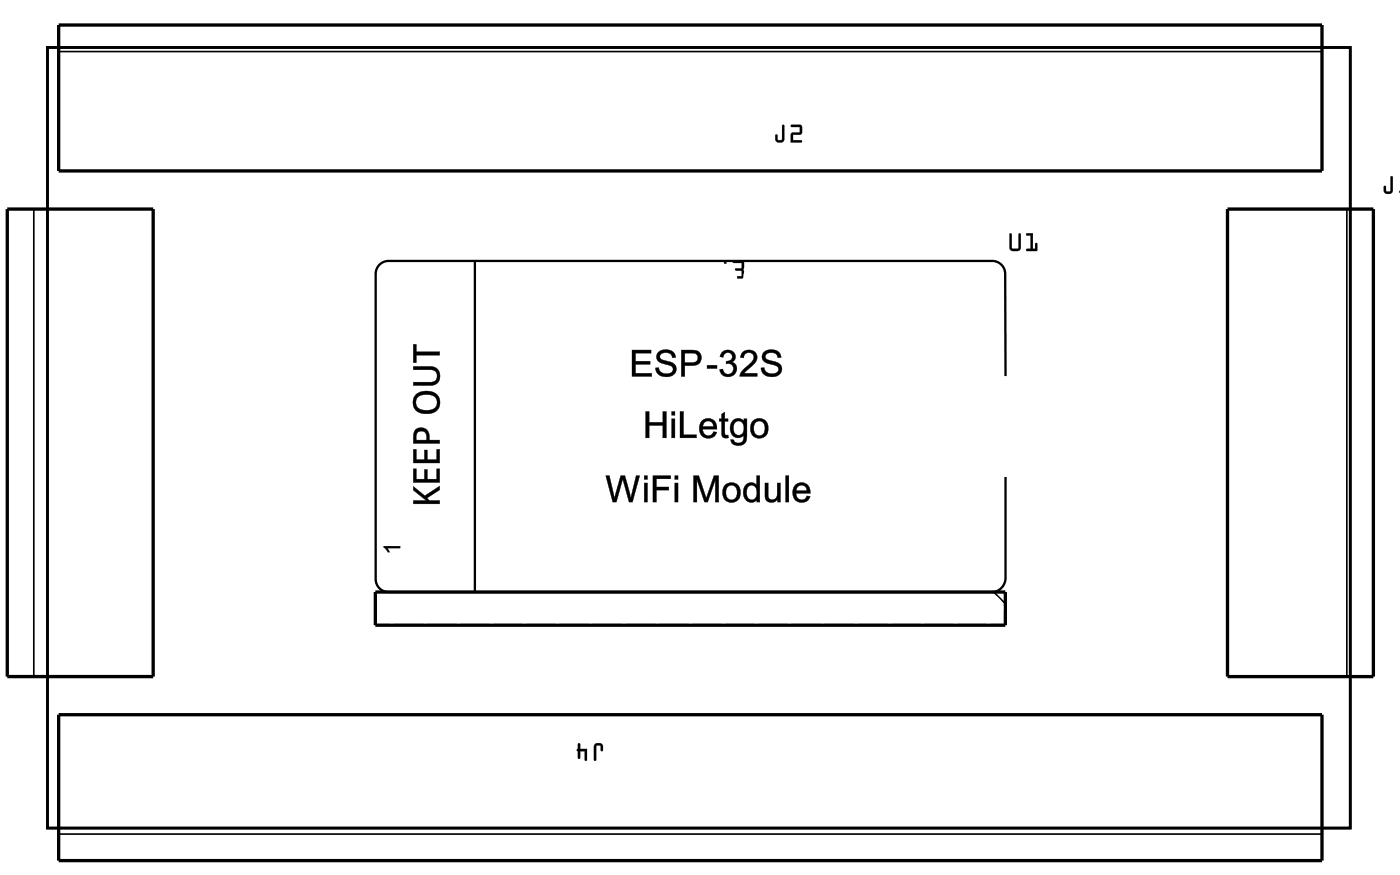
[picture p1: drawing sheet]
<svg xmlns="http://www.w3.org/2000/svg" width="107mm" height="67mm" viewBox="0 0 107 67" stroke-linecap="round" stroke-linejoin="round" font-family="sans-serif">
<path d="M3.6 3.6h99.8v59.8h-99.8z" fill="none" stroke="#000" stroke-width=".2"/>
<g fill="#000">
<path d="M29.4 41.8h1.3v.2h-1l.2 .3h-.2z"/>
<path d="M3.6 3.6h99.8v59.8h-99.8zM3.6 3.6v59.8h99.8v-59.8z"/>
<path d="M59.9 9.6h.2v1.1a.37 .37 0 0 1-.4 .2 .37 .37 0 0 1-.3-.2v-.3a.1 .1 0 0 1 .1-.1 .1 .1 0 0 1 .1 .1v.3h.3zM59.9 9.6v1.1h-.3l-.1-.4-.1 .1v.3a.35 .35 0 0 0 .3 .2 .35 .35 0 0 0 .4-.2v-1.1zM60.6 9.6l.7-.1 .1 .2v.6h-.7v.4h.7a.1 .1 0 0 1 .1 .1 .1 .1 0 0 1-.1 .1h-.8v-.7l.7-.1v-.4h-.7zM60.6 9.6v.1h.7v.5h-.7v.7h.8v-.1l-.7-.1v-.4h.7v-.6l-.1-.1z"/>
<path d="M59.9 9.6h.2v1.1a.36 .36 0 0 1-.4 .2 .36 .36 0 0 1-.3-.2v-.3l.1-.1 .1 .1v.3h.3zM60.6 9.6h.7l.1 .1v.6h-.7v.4h.7v.2h-.8v-.7l.7-.1v-.4h-.7z"/>
<path d="M77.3 17.9h.2v1.1h.1h.4v-1a.1 .1 0 0 1 .1-.1 .1 .1 0 0 1 .1 .1v1.1l-.2 .1h-.4h-.2l-.1-.2zM77.4 17.9v1.2l.1 .1h.5l.2-.2v-1.1h-.1l-.1 .1v1l-.4 .1-.1-.1v-1.1zM78.6 17.9h.5v1.2h.2v-.4a.1 .1 0 0 1 .1-.1 .1 .1 0 0 1 .1 .1l-.1 .5h-.7a.1 .1 0 0 1-.1-.1 .1 .1 0 0 1 .1-.1l.2 .1v-1.1h-.3zM78.6 17.9l.1 .1h.3v1.1h-.3l-.1 .1h.8v-.6l-.1 .1v.4h-.2v-1.2z"/>
<path d="M77.4 17.9h.1v1.1l.1 .1 .4-.1v-1l.1-.1h.1v1.1l-.2 .2h-.5l-.2-.1zM78.6 17.9h.5v1.2h.2v-.4l.1-.1v.6h-.8l.1-.1h.2v-1.1h-.2z"/>
<path d="M106.5 13.5l.2 .1v1a.37 .37 0 0 1-.4 .3 .37 .37 0 0 1-.3-.3v-.3a.1 .1 0 0 1 .1-.1 .1 .1 0 0 1 .1 .1v.3h.3zM106.5 13.5v1.1l-.3 .1-.1-.5-.1 .1v.3a.35 .35 0 0 0 .3 .3 .35 .35 0 0 0 .4-.3v-1zM107.3 13.5v1.4l-.1-.2 .1-.1v.1zM107.3 13.5v1.2v-.1l-.1 .1 .1 .1z"/>
<path d="M106.5 13.5l.2 .1v1a.36 .36 0 0 1-.4 .3 .36 .36 0 0 1-.3-.3v-.3l.1-.1 .1 .1v.4l.3-.1zM107.3 13.5v1.3a.1 .1 0 0 1-.1-.1 .1 .1 0 0 1 .1-.1v.1z"/>
<path d="M31.7 37.3l.8 .7 1.2-.8v.3l-1 .6 .2 .2h.8v.3h-2v-.3h1l-1-.7zM31.7 35.9h.2v.8h.6v-.7h.2v.7h.8v-.8h.2v1.1h-2zM31.7 34.4h.2v.8h.6v-.7h.2v.7h.8v-.8h.2v1.1h-2zM31.8 32.9a.68 .68 0 0 1 .9 0 .68 .68 0 0 1 .2 .8h.8v.3h-2v-.7zM32 33.1l-.1 .6h.8a.46 .46 0 0 0-.1-.6 .46 .46 0 0 0-.6 0zM31.9 30.2a1.09 1.09 0 0 1 1.8 .6 1.01 1.01 0 0 1-1.5 .8 .86 .86 0 0 1-.3-1.4zM32 30.5a.63 .63 0 0 0 0 .7 .63 .63 0 0 0 .7 .2 .63 .63 0 0 0 .8-.6 .63 .63 0 0 0-.8-.6l-.5 .1zM31.7 28.1h1.3a.73 .73 0 0 1 .7 .7 .73 .73 0 0 1-.7 .7h-1.3v-.2h1.3a.48 .48 0 0 0 .5-.5 .48 .48 0 0 0-.5-.5h-1.3zM31.7 26.4h.2v.5h1.8v.3h-1.8v.6h-.2z"/>
<path d="M31.7 37.2l.8 .8 1.2-.8v.3l-1 .6 .2 .2h.8v.3h-2v-.3h1l-1-.7zM31.7 37.3v.3l1 .8-1-.1v.3h2v-.3l-.8 .1-.2-.3 1-.6v-.3l-1.2 .8zM31.7 35.9h.2v.8h.6v-.7h.3l-.1 .7h.8l-.1-.8h.3v1.1h-2zM31.7 35.9v1.1h2v-1.1h-.2v.8h-.8v-.7h-.2v.7h-.6v-.8zM31.7 34.4h.2v.8h.6v-.7h.3l-.1 .7h.8l-.1-.8h.3v1.1h-2zM31.7 34.4v1.1h2v-1.1h-.2v.8h-.8v-.7h-.2v.7h-.6v-.8zM31.8 32.9a.69 .69 0 0 1 .9 0 .69 .69 0 0 1 .2 .8h.8v.3h-2v-.7zM31.8 32.9l-.1 .4v.7h2v-.3h-.8a.67 .67 0 0 0-.2-.8 .67 .67 0 0 0-.9 0zM32 33.1l-.1 .6h.8a.45 .45 0 0 0-.1-.5 .45 .45 0 0 0-.6-.1zM32 33.1a.47 .47 0 0 1 .6 0 .47 .47 0 0 1 .1 .6h-.8zM31.9 30.2a1.1 1.1 0 0 1 1.8 .6 1.02 1.02 0 0 1-1.5 .9 .88 .88 0 0 1-.3-1.5zM31.9 30.2a.87 .87 0 0 0-.2 1 .87 .87 0 0 0 1 .5 .87 .87 0 0 0 1-.9 .87 .87 0 0 0-1-.8h-.5zM32 30.5a.61 .61 0 0 0 0 .7 .61 .61 0 0 0 .7 .2 .62 .62 0 0 0 .8-.6 .62 .62 0 0 0-.8-.6l-.5 .1zM32 30.4a1 1 0 0 1 1.5 .3 .71 .71 0 0 1-1 .7 .61 .61 0 0 1-.6-.3 .61 .61 0 0 1 .1-.7zM31.6 28.1h1.4a.75 .75 0 0 1 .7 .7 .75 .75 0 0 1-.7 .7h-1.3v-.2h1.3a.46 .46 0 0 0 .5-.5 .46 .46 0 0 0-.5-.5h-1.4zM31.7 28.1v.2h1.3a.49 .49 0 0 1 .5 .5 .49 .49 0 0 1-.5 .5h-1.3v.2h1.3a.72 .72 0 0 0 .7-.7 .72 .72 0 0 0-.7-.7zM31.7 26.4h.2v.5h1.8v.3h-1.8v.6h-.2zM31.7 26.4v1.4h.2v-.6h1.8v-.3l-1.8 .1v-.6z"/>
<path d="M46.4 36.4h.3l.4 1.8 .4-1.8h.4l.4 1.8 .4-1.8h.3l-.5 2.1h-.3l-.5-1.8-.5 1.8h-.3zM46.4 36.4l.5 2.1h.3l.5-1.8 .5 1.8h.2l.6-2.1h-.3l-.4 1.8-.4-1.8h-.4l-.4 1.8-.4-1.8zM49.3 36.4h.3v.3h-.3zM49.4 36.4v.3h.2v-.3zM49.3 37h.3v1.5h-.3zM49.4 37v1.5h.2v-1.5zM50 36.4h1.4v.3h-1.1v.6h.9v.3l-.9-.1v1h-.3zM50 36.4v2.1h.3v-1h.9v-.2h-.9v-.6h1.1v-.3zM51.7 36.4h.3v.3h-.3zM51.7 36.4v.3h.2v-.3zM51.7 37h.3v1.5h-.3zM51.7 37v1.5h.2v-1.5zM53.1 36.4h.4l.6 1.8 .6-1.8h.4v2.1h-.3v-1.7l-.6 1.7h-.2l-.6-1.8v1.8h-.3zM53.1 36.4v2.1h.3v-1.8l.6 1.8h.2l.6-1.7v1.7h.3v-2.1h-.4l-.6 1.8-.6-1.8zM55.6 37.1a.74 .74 0 0 1 1 .1 .74 .74 0 0 1-.1 1 .74 .74 0 0 1-1 .1 .94 .94 0 0 1 .1-1.2zM55.6 37.1a.78 .78 0 0 0-.2 .9 .78 .78 0 0 0 .8 .5 .75 .75 0 0 0 .5-1.1 .75 .75 0 0 0-1.1-.3zM55.7 37.3a.6 .6 0 0 0 .3 1 .56 .56 0 0 0 .5-.6 .56 .56 0 0 0-.5-.5zM55.7 37.3a.49 .49 0 0 1 .6 0 .49 .49 0 0 1 .2 .6 .45 .45 0 0 1-.6 .4 .45 .45 0 0 1-.3-.6zM57.1 37.2a.53 .53 0 0 1 .9 0l-.1-.8h.3v2.1h-.2v-.2a.62 .62 0 0 1-.8 .1 .62 .62 0 0 1-.3-.7zM57.1 37.2a.76 .76 0 0 0-.1 .8 .76 .76 0 0 0 .7 .5l.3-.3v.3h.2v-2.1h-.2v.8a.53 .53 0 0 0-.9 0zM57.3 37.3a.62 .62 0 0 0 .3 1 .58 .58 0 0 0 .4-.6 .58 .58 0 0 0-.4-.5zM57.3 37.3a.47 .47 0 0 1 .6 0 .47 .47 0 0 1 .1 .6 .42 .42 0 0 1-.5 .4 .42 .42 0 0 1-.3-.6zM58.6 37h.3v1.1a.36 .36 0 0 0 .4 .1 .36 .36 0 0 0 .2-.4v-.8h.3v1.5h-.3l.1-.3a.53 .53 0 0 1-.6 .3 .53 .53 0 0 1-.4-.4zM58.6 37v.9a.51 .51 0 0 0 .4 .6 .51 .51 0 0 0 .6-.3v.3h.2v-1.5h-.3l.1 .8a.38 .38 0 0 1-.4 .5 .38 .38 0 0 1-.4-.5v-.8zM60.2 36.4h.2v2.1h-.2zM60.2 36.4v2.1h.2v-2.1zM60.9 37.2a.69 .69 0 0 1 .8-.2 .69 .69 0 0 1 .4 .8h-1.1a.42 .42 0 0 0 .3 .5 .42 .42 0 0 0 .5-.3h.3a.72 .72 0 0 1-1 .5 .72 .72 0 0 1-.4-1zM60.9 37.2a.75 .75 0 0 0-.1 1 .75 .75 0 0 0 1 .2l.3-.4h-.3a.43 .43 0 0 1-.5 .3 .43 .43 0 0 1-.3-.5h1.1a.67 .67 0 0 0-.4-.7 .67 .67 0 0 0-.8 .1zM61.1 37.3l-.1 .3h.8a.39 .39 0 0 0-.2-.4 .39 .39 0 0 0-.5 .1zM61.1 37.3a.4 .4 0 0 1 .6 0l.1 .3h-.8z"/>
<path d="M46.4 36.4h.3l.4 1.8 .4-1.8h.4l.4 1.8 .4-1.8h.3l-.6 2.1h-.2l-.5-1.8-.5 1.8h-.3zM49.4 36.4h.2v.3h-.2zM49.4 37h.2v1.5h-.2zM50 36.4h1.4v.3h-1.1v.6h.9v.2h-.9v1h-.3zM51.7 36.4h.2v.3h-.2zM51.7 37h.2v1.5h-.2zM53.1 36.4h.4l.6 1.8 .6-1.8h.4v2.1h-.3v-1.7l-.6 1.7h-.2l-.6-1.8v1.8h-.3zM55.6 37.1a.73 .73 0 0 1 .9 .2 .73 .73 0 0 1 0 .9 .73 .73 0 0 1-1 .1 .93 .93 0 0 1 .1-1.2zM55.7 37.3a.61 .61 0 0 0 .3 1 .58 .58 0 0 0 .5-.6 .58 .58 0 0 0-.5-.5zM57.1 37.2l.5-.2 .4 .2v-.8h.2v2.1h-.2v-.2a.6 .6 0 0 1-.8 .1 .6 .6 0 0 1-.3-.7zM57.3 37.3a.63 .63 0 0 0 .3 1 .59 .59 0 0 0 .4-.6 .59 .59 0 0 0-.4-.5zM58.6 37h.2v.8a.37 .37 0 0 0 .4 .5 .37 .37 0 0 0 .3-.5v-.8h.3v1.5h-.2v-.3a.52 .52 0 0 1-.7 .3 .52 .52 0 0 1-.3-.6zM60.2 36.4h.2v2.1h-.2zM60.9 37.2a.68 .68 0 0 1 .8-.2 .68 .68 0 0 1 .4 .8h-1.1a.43 .43 0 0 0 .3 .5 .43 .43 0 0 0 .5-.3h.3a.71 .71 0 0 1-1 .4 .71 .71 0 0 1-.4-.9zM61.1 37.3l-.1 .3h.8a.4 .4 0 0 0-.2-.4 .4 .4 0 0 0-.5 .1z"/>
<path d="M48.4 26.8h1.5v.3h-1.2v.6h1.1v.2h-1.1v.7h1.2v.2h-1.5zM48.4 26.8v2h1.5v-.2h-1.2v-.7h1.1v-.2h-1.1v-.7l1.2 .1v-.3zM50.5 26.9a.79 .79 0 0 1 1.3 .5h-.3a.49 .49 0 0 0-.4-.4 .49 .49 0 0 0-.5 .3v.2l.4 .1a.67 .67 0 0 1 .7 1 .87 .87 0 0 1-.9 .3 .87 .87 0 0 1-.6-.7l.3-.1a.58 .58 0 0 0 .5 .5 .58 .58 0 0 0 .5-.3l-.1-.2-.8-.3a.49 .49 0 0 1-.1-.9zM50.5 26.9a.49 .49 0 0 0-.2 .6 .49 .49 0 0 0 .4 .3l.6 .2a.32 .32 0 0 1 .3 .4 .32 .32 0 0 1-.4 .2 .54 .54 0 0 1-.7-.4h-.3a.82 .82 0 0 0 .8 .7 .82 .82 0 0 0 .8-.6 .51 .51 0 0 0-.3-.5l-.9-.3a.28 .28 0 0 1-.1-.3 .28 .28 0 0 1 .3-.2 .47 .47 0 0 1 .7 .4h.3a.78 .78 0 0 0-1.3-.5zM52.2 26.8h1.1a.59 .59 0 0 1 .5 .5 .59 .59 0 0 1-.4 .6l-.9 .1v.8h-.3zM52.2 26.8v2h.3v-.8a1.15 1.15 0 0 0 1.1-.3 .6 .6 0 0 0 0-.7 .6 .6 0 0 0-.6-.2zM52.5 27.1v.7l.7-.1a.36 .36 0 0 0 .2-.3 .36 .36 0 0 0-.2-.3zM52.4 27h.6a.38 .38 0 0 1 .5 .3 .38 .38 0 0 1-.3 .5h-.8z"/>
<path d="M48.4 26.8h1.5v.3h-1.2v.6h1.1v.2h-1.1v.7h1.2v.2h-1.5zM50.5 26.9a.8 .8 0 0 1 1.3 .5h-.3a.51 .51 0 0 0-.4-.4 .51 .51 0 0 0-.6 .3l.1 .2 .4 .1a.66 .66 0 0 1 .7 1 .87 .87 0 0 1-.9 .2 .87 .87 0 0 1-.6-.6h.3a.58 .58 0 0 0 .5 .4 .58 .58 0 0 0 .6-.3l-.2-.2a1.56 1.56 0 0 1-1.1-.6v-.3zM52.2 26.8h.8a.62 .62 0 0 1 .7 .6 .62 .62 0 0 1-.7 .6h-.5v.8h-.3zM52.5 27.1v.7h.7a.37 .37 0 0 0 .2-.5 .37 .37 0 0 0-.4-.2z"/>
<path d="M49.4 31.5h.3v.9h1.1v-.9h.3v2.1h-.3v-1h-1.1v1h-.3zM49.5 31.5v2h.2v-.9h1.1v.9h.2v-2h-.2v.9h-1.1v-.9zM51.4 31.5h.3v.3h-.3zM51.5 31.5v.3h.2v-.3zM51.4 32.1h.3v1.5h-.3zM51.5 32.1v1.4h.2v-1.4zM52.1 31.5h.3v1.8h1v.3h-1.3zM52.1 31.5v2h1.3v-.2h-1.1l.1-1.8zM53.7 32.2a.69 .69 0 0 1 .9-.1 .69 .69 0 0 1 .3 .8h-1.1a.42 .42 0 0 0 .4 .5 .42 .42 0 0 0 .5-.3h.2a.72 .72 0 0 1-.9 .4 .72 .72 0 0 1-.4-.9zM53.8 32.3a.75 .75 0 0 0-.1 1 .75 .75 0 0 0 1 .1l.2-.3h-.2a.43 .43 0 0 1-.6 .3 .43 .43 0 0 1-.3-.5h1.1a.67 .67 0 0 0-.3-.8 .67 .67 0 0 0-.8 .2zM54 32.4l-.2 .3h.8a.39 .39 0 0 0-.2-.4 .39 .39 0 0 0-.4 .1zM54 32.4a.4 .4 0 0 1 .6 0l.1 .3h-.9zM55.3 31.7l.2-.2v.6h.3v.2h-.3v.8a.16 .16 0 0 0 .1 .2 .16 .16 0 0 0 .2 0v.2a.38 .38 0 0 1-.4 0 .38 .38 0 0 1-.1-.4v-.8h-.2v-.2h.2zM55.3 31.7v.4h-.2v.2h.2v.8a.35 .35 0 0 0 .1 .4 .35 .35 0 0 0 .4 0v-.2a.18 .18 0 0 1-.2 0 .18 .18 0 0 1-.1-.2v-.8h.3v-.2h-.3v-.5zM56.1 32.3a.57 .57 0 0 1 .9 0v-.2h.2v1.2a.65 .65 0 0 1-.5 .8 .65 .65 0 0 1-.7-.5l.2 .1a.38 .38 0 0 0 .4 .2 .38 .38 0 0 0 .3-.2l.1-.3a.59 .59 0 0 1-.7 .1 .59 .59 0 0 1-.4-.5v-.4zM56.1 32.3a.71 .71 0 0 0-.1 .9 .71 .71 0 0 0 .8 .2l.2-.1a.45 .45 0 0 1-.1 .6 .45 .45 0 0 1-.6 0l-.1-.2h-.2a.63 .63 0 0 0 .7 .4 .63 .63 0 0 0 .5-.8v-1.2h-.2v.2a.56 .56 0 0 0-.9 0zM56.3 32.4a.53 .53 0 0 0-.1 .6 .53 .53 0 0 0 .5 .3 .53 .53 0 0 0 .3-.6 .53 .53 0 0 0-.6-.4zM56.3 32.4a.47 .47 0 0 1 .6 0 .47 .47 0 0 1 .1 .6 .42 .42 0 0 1-.5 .3 .42 .42 0 0 1-.3-.5zM57.7 32.2a.74 .74 0 0 1 1 .1 .74 .74 0 0 1 0 1 .74 .74 0 0 1-1 .1 .94 .94 0 0 1 0-1.2zM57.7 32.2a.78 .78 0 0 0-.2 .9 .78 .78 0 0 0 .8 .4 .75 .75 0 0 0 .5-1 .75 .75 0 0 0-1.1-.3zM57.9 32.4a.6 .6 0 0 0 .3 1 .56 .56 0 0 0 .4-.6 .56 .56 0 0 0-.4-.5zM57.8 32.4a.49 .49 0 0 1 .7 0 .49 .49 0 0 1 .1 .6 .45 .45 0 0 1-.5 .4 .45 .45 0 0 1-.4-.6z"/>
<path d="M49.5 31.5h.2v.9h1.1v-.9h.2v2h-.2v-.9h-1.1v.9h-.2zM51.5 31.5h.2v.3h-.2zM51.5 32.1h.2v1.4h-.2zM52.1 31.5h.3v1.8h1v.2h-1.3zM53.8 32.3a.68 .68 0 0 1 .8-.2 .68 .68 0 0 1 .3 .8h-1.1a.43 .43 0 0 0 .3 .5 .43 .43 0 0 0 .6-.3h.2a.71 .71 0 0 1-.9 .4 .71 .71 0 0 1-.4-.9zM54 32.4l-.2 .3h.9a.4 .4 0 0 0-.3-.4 .4 .4 0 0 0-.4 .1zM55.3 31.7l.2-.1v.5h.3v.2h-.3v.8a.17 .17 0 0 0 .1 .2 .17 .17 0 0 0 .2 0v.2a.37 .37 0 0 1-.4 0 .37 .37 0 0 1-.1-.4v-.8h-.2v-.2h.2zM56.1 32.3a.58 .58 0 0 1 .9 0v-.2h.2v1.2a.64 .64 0 0 1-.4 .8 .64 .64 0 0 1-.8-.4h.2a.41 .41 0 0 0 .6 .2 .41 .41 0 0 0 .2-.5 .64 .64 0 0 1-.9 0 .64 .64 0 0 1-.2-.8zM56.3 32.4a.53 .53 0 0 0-.1 .6 .53 .53 0 0 0 .5 .3 .6 .6 0 0 0-.1-1zM57.7 32.2a.73 .73 0 0 1 1 .1 .73 .73 0 0 1-.1 1 .73 .73 0 0 1-.9 .1 .93 .93 0 0 1 0-1.2zM57.9 32.4a.61 .61 0 0 0 .3 1 .58 .58 0 0 0 .4-.6 .58 .58 0 0 0-.4-.5z"/>
<path d="M54.1 28h.8v.2h-.8zM54.2 28v.2h.7v-.2zM55.3 26.9a.55 .55 0 0 1 .9 0 .55 .55 0 0 1-.1 .9v-.1a.64 .64 0 0 1 .2 1 .64 .64 0 0 1-1 0l-.2-.4h.3a.39 .39 0 0 0 .4 .3 .39 .39 0 0 0 .4-.5 .39 .39 0 0 0-.6-.2v-.3a.34 .34 0 0 0 .5-.2 .34 .34 0 0 0-.4-.4 .34 .34 0 0 0-.3 .4l-.3-.1zM55.4 27l-.3 .3 .3 .1a.36 .36 0 0 1 .3-.4 .36 .36 0 0 1 .4 .4 .36 .36 0 0 1-.5 .3v.2a.41 .41 0 0 1 .6 .2 .41 .41 0 0 1-.3 .6 .41 .41 0 0 1-.5-.4h-.3a.63 .63 0 0 0 .9 .5 .63 .63 0 0 0 .2-1l-.2-.1a.51 .51 0 0 0 .3-.7 .51 .51 0 0 0-.8-.1zM56.9 26.9a.65 .65 0 0 1 1 .1 .65 .65 0 0 1-.2 1l-.7 .6h1v.2h-1.3l.2-.4 .6-.6a.39 .39 0 0 0 .1-.7 .39 .39 0 0 0-.6 .3h-.3zM56.9 27l-.2 .4h.3a.41 .41 0 0 1 .6-.3 .41 .41 0 0 1-.1 .7 1.81 1.81 0 0 0-.8 1h1.3v-.2h-1l.4-.4a.93 .93 0 0 0 .5-1.1l-.4-.3h-.3zM58.6 26.9a.79 .79 0 0 1 1.3 .5h-.3a.49 .49 0 0 0-.5-.4 .49 .49 0 0 0-.5 .3l.1 .2 .4 .1a.67 .67 0 0 1 .7 1 .87 .87 0 0 1-.9 .3 .87 .87 0 0 1-.6-.7l.2-.1a.58 .58 0 0 0 .5 .5 .58 .58 0 0 0 .6-.3l-.1-.2-.8-.3a.49 .49 0 0 1-.1-.9zM58.6 26.9a.49 .49 0 0 0-.2 .6 .49 .49 0 0 0 .4 .3l.6 .2a.32 .32 0 0 1 .3 .4 .32 .32 0 0 1-.4 .2 .54 .54 0 0 1-.8-.4h-.2a.82 .82 0 0 0 .8 .7 .82 .82 0 0 0 .8-.6 .51 .51 0 0 0-.4-.5l-.8-.3a.28 .28 0 0 1-.1-.3 .28 .28 0 0 1 .3-.2 .47 .47 0 0 1 .7 .4h.2a.78 .78 0 0 0-1.2-.5z"/>
<path d="M54.2 28h.7v.2h-.7zM55.4 26.9a.55 .55 0 0 1 .7 0 .55 .55 0 0 1 .1 .8h-.1a.62 .62 0 0 1 .2 1 .62 .62 0 0 1-1 0l-.2-.4h.3a.41 .41 0 0 0 .4 .4 .41 .41 0 0 0 .4-.6 .41 .41 0 0 0-.6-.2v-.2a.35 .35 0 0 0 .5-.3 .35 .35 0 0 0-.4-.4 .35 .35 0 0 0-.3 .4l-.3-.1zM56.9 27a.64 .64 0 0 1 1 0 .64 .64 0 0 1-.2 .9l-.7 .7h1v.2h-1.3a1.69 1.69 0 0 1 .8-1 .4 .4 0 0 0 .1-.7 .4 .4 0 0 0-.6 .3h-.3zM58.6 26.9a.8 .8 0 0 1 1.2 .5h-.2a.51 .51 0 0 0-.5-.4 .51 .51 0 0 0-.5 .3l.1 .2 .4 .1a.66 .66 0 0 1 .7 1 .87 .87 0 0 1-.9 .2 .87 .87 0 0 1-.6-.6h.2a.58 .58 0 0 0 .5 .4 .58 .58 0 0 0 .6-.3l-.1-.2a1.56 1.56 0 0 1-1.1-.6v-.3z"/>
<path d="M55.5 20l.1 .1v1a.37 .37 0 0 1-.3 .2 .37 .37 0 0 1-.4-.2v-.3a.1 .1 0 0 1 .1-.1 .1 .1 0 0 1 .1 .1l.1 .3h.2zM55.5 20v1.1h-.4l-.1-.4v.1v.3a.35 .35 0 0 0 .3 .2 .35 .35 0 0 0 .3-.2v-1zM56.1 20h.7l.2 .1-.1 .5 .1 .6-.2 .1h-.6a.1 .1 0 0 1-.1-.1 .1 .1 0 0 1 .1-.1l.6 .1v-.4l-.4-.1a.1 .1 0 0 1-.1-.1 .1 .1 0 0 1 .1 0l.4-.1v-.4h-.6zM56.2 20v.1h.6v.4l-.4 .1h-.1l.1 .1 .4 .1v.4h-.6l-.1 .1h.8l.1-.1-.1-.6 .1-.5-.2-.1z"/>
<path d="M55.5 20l.1 .1v1a.36 .36 0 0 1-.3 .2 .36 .36 0 0 1-.4-.2v-.3l.1-.1 .1 .1v.3h.4zM56.2 20h.6l.2 .1-.1 .5 .1 .6-.1 .1h-.8l.1-.1h.6v-.4l-.4-.1-.1-.1h.1l.4-.1v-.4h-.6z"/>
<path d="M29.4 41.8h1.3v.2h-1l.2 .3h-.2l-.3-.4zM29.4 41.8l.3 .5h.2l-.3-.3h1.1v-.2z"/>
<path d="M45.6 57l.4-.1 .2 .3v.3h-.1h-.1v-.4l-.3 .1v1l-.1 .1-.1-.1v-1zM44.3 57h.1v.4h.6l-.1 .9-.1-.1v-.7h-.4v.6h-.1v-.6h-.1l.1-.1z"/>
<path d="M45.6 57l.2-.1 .3 .1 .1 .5a.1 .1 0 0 1-.1 .1 .1 .1 0 0 1-.1-.1v-.4h-.3v1.1a.1 .1 0 0 1-.1 .1 .1 .1 0 0 1-.1-.1v-1zM45.6 57l-.1 .2v1l.1 .1 .1-.1v-1l.3-.1 .1 .4h.1v-.3l-.2-.2zM44.3 56.9l.1 .1v.4h.6v.8a.1 .1 0 0 1-.1 .1 .1 .1 0 0 1-.1-.1v-.7h-.4l.1 .6a.1 .1 0 0 1-.1 0 .1 .1 0 0 1-.1 0v-.5a.09 .09 0 0 1-.1-.1 .09 .09 0 0 1 .1-.1zM44.3 57v.4l-.1 .1h.1v.6h.1v-.6h.4v.7l.1 .1 .1-.9h-.6v-.4z"/>
</g>
<path d="M36.4 20v25.4M77 28.8v-7.8a.99 .99 0 0 0-1-1h-46.2a.99 .99 0 0 0-1 1v23.4a.99 .99 0 0 0 1 1h46.2a1.07 1.07 0 0 0 1-1.1v-7.8" fill="none" stroke="#000" stroke-width=".18"/>
<path d="M.6 16h11.1v35.8h-11.1zM4.5 1.9h96.8v11.2h-96.8zM94 16h11.2v35.8h-11.2zM4.5 54.7h96.8v11.2h-96.8zM28.8 45.4h48.2v2.5h-48.2z" fill="none" stroke="#000" stroke-width=".25"/>
<path d="M2.6 16v35.8M4.5 3.9h96.8M103.2 16v35.8M76.1 45.4l.9 .8M4.5 63.9h96.8" fill="none" stroke="#000" stroke-width=".13"/>
<circle cx="30" cy="44.1" r=".7" fill="#fff"/>
<circle cx="30" cy="44.1" r=".7" fill="none" stroke="#fff" stroke-width=".67" stroke-linecap="butt"/>
<circle cx="32.6" cy="44.1" r=".7" fill="#fff"/>
<circle cx="32.6" cy="44.1" r=".7" fill="none" stroke="#fff" stroke-width=".67" stroke-linecap="butt"/>
<circle cx="35.1" cy="44.1" r=".7" fill="#fff"/>
<circle cx="35.1" cy="44.1" r=".7" fill="none" stroke="#fff" stroke-width=".67" stroke-linecap="butt"/>
<circle cx="37.7" cy="44.1" r=".7" fill="#fff"/>
<circle cx="37.7" cy="44.1" r=".7" fill="none" stroke="#fff" stroke-width=".67" stroke-linecap="butt"/>
<circle cx="40.2" cy="44.1" r=".7" fill="#fff"/>
<circle cx="40.2" cy="44.1" r=".7" fill="none" stroke="#fff" stroke-width=".67" stroke-linecap="butt"/>
<circle cx="42.7" cy="44.1" r=".7" fill="#fff"/>
<circle cx="42.7" cy="44.1" r=".7" fill="none" stroke="#fff" stroke-width=".67" stroke-linecap="butt"/>
<circle cx="45.3" cy="44.1" r=".7" fill="#fff"/>
<circle cx="45.3" cy="44.1" r=".7" fill="none" stroke="#fff" stroke-width=".67" stroke-linecap="butt"/>
<circle cx="47.8" cy="44.1" r=".7" fill="#fff"/>
<circle cx="47.8" cy="44.1" r=".7" fill="none" stroke="#fff" stroke-width=".67" stroke-linecap="butt"/>
<circle cx="50.4" cy="44.1" r=".7" fill="#fff"/>
<circle cx="50.4" cy="44.1" r=".7" fill="none" stroke="#fff" stroke-width=".67" stroke-linecap="butt"/>
<circle cx="52.9" cy="44.1" r=".7" fill="#fff"/>
<circle cx="52.9" cy="44.1" r=".7" fill="none" stroke="#fff" stroke-width=".67" stroke-linecap="butt"/>
<circle cx="55.4" cy="44.1" r=".7" fill="#fff"/>
<circle cx="55.4" cy="44.1" r=".7" fill="none" stroke="#fff" stroke-width=".67" stroke-linecap="butt"/>
<circle cx="58" cy="44.1" r=".7" fill="#fff"/>
<circle cx="58" cy="44.1" r=".7" fill="none" stroke="#fff" stroke-width=".67" stroke-linecap="butt"/>
<circle cx="60.5" cy="44.1" r=".7" fill="#fff"/>
<circle cx="60.5" cy="44.1" r=".7" fill="none" stroke="#fff" stroke-width=".67" stroke-linecap="butt"/>
<circle cx="63.1" cy="44.1" r=".7" fill="#fff"/>
<circle cx="63.1" cy="44.1" r=".7" fill="none" stroke="#fff" stroke-width=".67" stroke-linecap="butt"/>
<circle cx="65.6" cy="44.1" r=".7" fill="#fff"/>
<circle cx="65.6" cy="44.1" r=".7" fill="none" stroke="#fff" stroke-width=".67" stroke-linecap="butt"/>
<circle cx="68.1" cy="44.1" r=".7" fill="#fff"/>
<circle cx="68.1" cy="44.1" r=".7" fill="none" stroke="#fff" stroke-width=".67" stroke-linecap="butt"/>
<circle cx="70.7" cy="44.1" r=".7" fill="#fff"/>
<circle cx="70.7" cy="44.1" r=".7" fill="none" stroke="#fff" stroke-width=".67" stroke-linecap="butt"/>
<circle cx="73.2" cy="44.1" r=".7" fill="#fff"/>
<circle cx="73.2" cy="44.1" r=".7" fill="none" stroke="#fff" stroke-width=".67" stroke-linecap="butt"/>
<circle cx="75.8" cy="44.1" r=".7" fill="#fff"/>
<circle cx="75.8" cy="44.1" r=".7" fill="none" stroke="#fff" stroke-width=".67" stroke-linecap="butt"/>
<circle cx="75.8" cy="21.2" r=".7" fill="#fff"/>
<circle cx="75.8" cy="21.2" r=".7" fill="none" stroke="#fff" stroke-width=".67" stroke-linecap="butt"/>
<circle cx="73.2" cy="21.2" r=".7" fill="#fff"/>
<circle cx="73.2" cy="21.2" r=".7" fill="none" stroke="#fff" stroke-width=".67" stroke-linecap="butt"/>
<circle cx="70.7" cy="21.2" r=".7" fill="#fff"/>
<circle cx="70.7" cy="21.2" r=".7" fill="none" stroke="#fff" stroke-width=".67" stroke-linecap="butt"/>
<circle cx="68.1" cy="21.2" r=".7" fill="#fff"/>
<circle cx="68.1" cy="21.2" r=".7" fill="none" stroke="#fff" stroke-width=".67" stroke-linecap="butt"/>
<circle cx="65.6" cy="21.2" r=".7" fill="#fff"/>
<circle cx="65.6" cy="21.2" r=".7" fill="none" stroke="#fff" stroke-width=".67" stroke-linecap="butt"/>
<circle cx="63.1" cy="21.2" r=".7" fill="#fff"/>
<circle cx="63.1" cy="21.2" r=".7" fill="none" stroke="#fff" stroke-width=".67" stroke-linecap="butt"/>
<circle cx="60.5" cy="21.2" r=".7" fill="#fff"/>
<circle cx="60.5" cy="21.2" r=".7" fill="none" stroke="#fff" stroke-width=".67" stroke-linecap="butt"/>
<circle cx="58" cy="21.2" r=".7" fill="#fff"/>
<circle cx="58" cy="21.2" r=".7" fill="none" stroke="#fff" stroke-width=".67" stroke-linecap="butt"/>
<circle cx="55.4" cy="21.2" r=".7" fill="#fff"/>
<circle cx="55.4" cy="21.2" r=".7" fill="none" stroke="#fff" stroke-width=".67" stroke-linecap="butt"/>
<circle cx="52.9" cy="21.2" r=".7" fill="#fff"/>
<circle cx="52.9" cy="21.2" r=".7" fill="none" stroke="#fff" stroke-width=".67" stroke-linecap="butt"/>
<circle cx="50.4" cy="21.2" r=".7" fill="#fff"/>
<circle cx="50.4" cy="21.2" r=".7" fill="none" stroke="#fff" stroke-width=".67" stroke-linecap="butt"/>
<circle cx="47.8" cy="21.2" r=".7" fill="#fff"/>
<circle cx="47.8" cy="21.2" r=".7" fill="none" stroke="#fff" stroke-width=".67" stroke-linecap="butt"/>
<circle cx="45.3" cy="21.2" r=".7" fill="#fff"/>
<circle cx="45.3" cy="21.2" r=".7" fill="none" stroke="#fff" stroke-width=".67" stroke-linecap="butt"/>
<circle cx="42.7" cy="21.2" r=".7" fill="#fff"/>
<circle cx="42.7" cy="21.2" r=".7" fill="none" stroke="#fff" stroke-width=".67" stroke-linecap="butt"/>
<circle cx="40.2" cy="21.2" r=".7" fill="#fff"/>
<circle cx="40.2" cy="21.2" r=".7" fill="none" stroke="#fff" stroke-width=".67" stroke-linecap="butt"/>
<circle cx="37.7" cy="21.2" r=".7" fill="#fff"/>
<circle cx="37.7" cy="21.2" r=".7" fill="none" stroke="#fff" stroke-width=".67" stroke-linecap="butt"/>
<circle cx="35.1" cy="21.2" r=".7" fill="#fff"/>
<circle cx="35.1" cy="21.2" r=".7" fill="none" stroke="#fff" stroke-width=".67" stroke-linecap="butt"/>
<circle cx="32.6" cy="21.2" r=".7" fill="#fff"/>
<circle cx="32.6" cy="21.2" r=".7" fill="none" stroke="#fff" stroke-width=".67" stroke-linecap="butt"/>
<circle cx="30" cy="21.2" r=".7" fill="#fff"/>
<circle cx="30" cy="21.2" r=".7" fill="none" stroke="#fff" stroke-width=".67" stroke-linecap="butt"/>
<circle cx="75.7" cy="46.6" r=".74" fill="#fff"/>
<circle cx="75.7" cy="46.6" r=".74" fill="none" stroke="#fff" stroke-width=".76" stroke-linecap="butt"/>
<circle cx="73.2" cy="46.6" r=".74" fill="#fff"/>
<circle cx="73.2" cy="46.6" r=".74" fill="none" stroke="#fff" stroke-width=".76" stroke-linecap="butt"/>
<circle cx="70.7" cy="46.6" r=".74" fill="#fff"/>
<circle cx="70.7" cy="46.6" r=".74" fill="none" stroke="#fff" stroke-width=".76" stroke-linecap="butt"/>
<circle cx="68.1" cy="46.6" r=".74" fill="#fff"/>
<circle cx="68.1" cy="46.6" r=".74" fill="none" stroke="#fff" stroke-width=".76" stroke-linecap="butt"/>
<circle cx="65.6" cy="46.6" r=".74" fill="#fff"/>
<circle cx="65.6" cy="46.6" r=".74" fill="none" stroke="#fff" stroke-width=".76" stroke-linecap="butt"/>
<circle cx="63" cy="46.6" r=".74" fill="#fff"/>
<circle cx="63" cy="46.6" r=".74" fill="none" stroke="#fff" stroke-width=".76" stroke-linecap="butt"/>
<circle cx="60.5" cy="46.6" r=".74" fill="#fff"/>
<circle cx="60.5" cy="46.6" r=".74" fill="none" stroke="#fff" stroke-width=".76" stroke-linecap="butt"/>
<circle cx="58" cy="46.6" r=".74" fill="#fff"/>
<circle cx="58" cy="46.6" r=".74" fill="none" stroke="#fff" stroke-width=".76" stroke-linecap="butt"/>
<circle cx="55.4" cy="46.6" r=".74" fill="#fff"/>
<circle cx="55.4" cy="46.6" r=".74" fill="none" stroke="#fff" stroke-width=".76" stroke-linecap="butt"/>
<circle cx="52.9" cy="46.6" r=".74" fill="#fff"/>
<circle cx="52.9" cy="46.6" r=".74" fill="none" stroke="#fff" stroke-width=".76" stroke-linecap="butt"/>
<circle cx="50.3" cy="46.6" r=".74" fill="#fff"/>
<circle cx="50.3" cy="46.6" r=".74" fill="none" stroke="#fff" stroke-width=".76" stroke-linecap="butt"/>
<circle cx="47.8" cy="46.6" r=".74" fill="#fff"/>
<circle cx="47.8" cy="46.6" r=".74" fill="none" stroke="#fff" stroke-width=".76" stroke-linecap="butt"/>
<circle cx="45.3" cy="46.6" r=".74" fill="#fff"/>
<circle cx="45.3" cy="46.6" r=".74" fill="none" stroke="#fff" stroke-width=".76" stroke-linecap="butt"/>
<circle cx="42.7" cy="46.6" r=".74" fill="#fff"/>
<circle cx="42.7" cy="46.6" r=".74" fill="none" stroke="#fff" stroke-width=".76" stroke-linecap="butt"/>
<circle cx="40.2" cy="46.6" r=".74" fill="#fff"/>
<circle cx="40.2" cy="46.6" r=".74" fill="none" stroke="#fff" stroke-width=".76" stroke-linecap="butt"/>
<circle cx="37.6" cy="46.6" r=".74" fill="#fff"/>
<circle cx="37.6" cy="46.6" r=".74" fill="none" stroke="#fff" stroke-width=".76" stroke-linecap="butt"/>
<circle cx="35.1" cy="46.6" r=".74" fill="#fff"/>
<circle cx="35.1" cy="46.6" r=".74" fill="none" stroke="#fff" stroke-width=".76" stroke-linecap="butt"/>
<circle cx="32.6" cy="46.6" r=".74" fill="#fff"/>
<circle cx="32.6" cy="46.6" r=".74" fill="none" stroke="#fff" stroke-width=".76" stroke-linecap="butt"/>
<circle cx="30" cy="46.6" r=".74" fill="#fff"/>
<circle cx="30" cy="46.6" r=".74" fill="none" stroke="#fff" stroke-width=".76" stroke-linecap="butt"/>
<path d="M97.8 58.6h1.6v1.5h-1.6z" fill="#fff"/>
<path d="M97.8 58.6h1.6v1.5h-1.6z" fill="none" stroke="#fff" stroke-width=".76" stroke-linecap="butt"/>
<circle cx="98.6" cy="59.3" r=".76" fill="#fff"/>
<circle cx="98.6" cy="59.3" r=".76" fill="none" stroke="#fff" stroke-width=".76" stroke-linecap="butt"/>
<circle cx="93.5" cy="59.3" r=".76" fill="#fff"/>
<circle cx="93.5" cy="59.3" r=".76" fill="none" stroke="#fff" stroke-width=".76" stroke-linecap="butt"/>
<circle cx="88.4" cy="59.3" r=".76" fill="#fff"/>
<circle cx="88.4" cy="59.3" r=".76" fill="none" stroke="#fff" stroke-width=".76" stroke-linecap="butt"/>
<circle cx="83.4" cy="59.3" r=".76" fill="#fff"/>
<circle cx="83.4" cy="59.3" r=".76" fill="none" stroke="#fff" stroke-width=".76" stroke-linecap="butt"/>
<circle cx="78.3" cy="59.3" r=".76" fill="#fff"/>
<circle cx="78.3" cy="59.3" r=".76" fill="none" stroke="#fff" stroke-width=".76" stroke-linecap="butt"/>
<circle cx="73.2" cy="59.3" r=".76" fill="#fff"/>
<circle cx="73.2" cy="59.3" r=".76" fill="none" stroke="#fff" stroke-width=".76" stroke-linecap="butt"/>
<circle cx="68.1" cy="59.3" r=".76" fill="#fff"/>
<circle cx="68.1" cy="59.3" r=".76" fill="none" stroke="#fff" stroke-width=".76" stroke-linecap="butt"/>
<circle cx="63" cy="59.3" r=".76" fill="#fff"/>
<circle cx="63" cy="59.3" r=".76" fill="none" stroke="#fff" stroke-width=".76" stroke-linecap="butt"/>
<circle cx="58" cy="59.3" r=".76" fill="#fff"/>
<circle cx="58" cy="59.3" r=".76" fill="none" stroke="#fff" stroke-width=".76" stroke-linecap="butt"/>
<circle cx="52.9" cy="59.3" r=".76" fill="#fff"/>
<circle cx="52.9" cy="59.3" r=".76" fill="none" stroke="#fff" stroke-width=".76" stroke-linecap="butt"/>
<circle cx="47.8" cy="59.3" r=".76" fill="#fff"/>
<circle cx="47.8" cy="59.3" r=".76" fill="none" stroke="#fff" stroke-width=".76" stroke-linecap="butt"/>
<circle cx="42.7" cy="59.3" r=".76" fill="#fff"/>
<circle cx="42.7" cy="59.3" r=".76" fill="none" stroke="#fff" stroke-width=".76" stroke-linecap="butt"/>
<circle cx="37.6" cy="59.3" r=".76" fill="#fff"/>
<circle cx="37.6" cy="59.3" r=".76" fill="none" stroke="#fff" stroke-width=".76" stroke-linecap="butt"/>
<circle cx="32.6" cy="59.3" r=".76" fill="#fff"/>
<circle cx="32.6" cy="59.3" r=".76" fill="none" stroke="#fff" stroke-width=".76" stroke-linecap="butt"/>
<circle cx="27.5" cy="59.3" r=".76" fill="#fff"/>
<circle cx="27.5" cy="59.3" r=".76" fill="none" stroke="#fff" stroke-width=".76" stroke-linecap="butt"/>
<circle cx="22.4" cy="59.3" r=".76" fill="#fff"/>
<circle cx="22.4" cy="59.3" r=".76" fill="none" stroke="#fff" stroke-width=".76" stroke-linecap="butt"/>
<circle cx="17.3" cy="59.3" r=".76" fill="#fff"/>
<circle cx="17.3" cy="59.3" r=".76" fill="none" stroke="#fff" stroke-width=".76" stroke-linecap="butt"/>
<circle cx="12.2" cy="59.3" r=".76" fill="#fff"/>
<circle cx="12.2" cy="59.3" r=".76" fill="none" stroke="#fff" stroke-width=".76" stroke-linecap="butt"/>
<circle cx="7.2" cy="59.3" r=".76" fill="#fff"/>
<circle cx="7.2" cy="59.3" r=".76" fill="none" stroke="#fff" stroke-width=".76" stroke-linecap="butt"/>
<path d="M6.4 7.8h1.5v1.5h-1.5z" fill="#fff"/>
<path d="M6.4 7.8h1.5v1.5h-1.5z" fill="none" stroke="#fff" stroke-width=".76" stroke-linecap="butt"/>
<circle cx="7.2" cy="8.5" r=".76" fill="#fff"/>
<circle cx="7.2" cy="8.5" r=".76" fill="none" stroke="#fff" stroke-width=".76" stroke-linecap="butt"/>
<circle cx="12.2" cy="8.5" r=".76" fill="#fff"/>
<circle cx="12.2" cy="8.5" r=".76" fill="none" stroke="#fff" stroke-width=".76" stroke-linecap="butt"/>
<circle cx="17.3" cy="8.5" r=".76" fill="#fff"/>
<circle cx="17.3" cy="8.5" r=".76" fill="none" stroke="#fff" stroke-width=".76" stroke-linecap="butt"/>
<circle cx="22.4" cy="8.5" r=".76" fill="#fff"/>
<circle cx="22.4" cy="8.5" r=".76" fill="none" stroke="#fff" stroke-width=".76" stroke-linecap="butt"/>
<circle cx="27.5" cy="8.5" r=".76" fill="#fff"/>
<circle cx="27.5" cy="8.5" r=".76" fill="none" stroke="#fff" stroke-width=".76" stroke-linecap="butt"/>
<circle cx="32.6" cy="8.5" r=".76" fill="#fff"/>
<circle cx="32.6" cy="8.5" r=".76" fill="none" stroke="#fff" stroke-width=".76" stroke-linecap="butt"/>
<circle cx="37.6" cy="8.5" r=".76" fill="#fff"/>
<circle cx="37.6" cy="8.5" r=".76" fill="none" stroke="#fff" stroke-width=".76" stroke-linecap="butt"/>
<circle cx="42.7" cy="8.5" r=".76" fill="#fff"/>
<circle cx="42.7" cy="8.5" r=".76" fill="none" stroke="#fff" stroke-width=".76" stroke-linecap="butt"/>
<circle cx="47.8" cy="8.5" r=".76" fill="#fff"/>
<circle cx="47.8" cy="8.5" r=".76" fill="none" stroke="#fff" stroke-width=".76" stroke-linecap="butt"/>
<circle cx="52.9" cy="8.5" r=".76" fill="#fff"/>
<circle cx="52.9" cy="8.5" r=".76" fill="none" stroke="#fff" stroke-width=".76" stroke-linecap="butt"/>
<circle cx="58" cy="8.5" r=".76" fill="#fff"/>
<circle cx="58" cy="8.5" r=".76" fill="none" stroke="#fff" stroke-width=".76" stroke-linecap="butt"/>
<circle cx="63" cy="8.5" r=".76" fill="#fff"/>
<circle cx="63" cy="8.5" r=".76" fill="none" stroke="#fff" stroke-width=".76" stroke-linecap="butt"/>
<circle cx="68.1" cy="8.5" r=".76" fill="#fff"/>
<circle cx="68.1" cy="8.5" r=".76" fill="none" stroke="#fff" stroke-width=".76" stroke-linecap="butt"/>
<circle cx="73.2" cy="8.5" r=".76" fill="#fff"/>
<circle cx="73.2" cy="8.5" r=".76" fill="none" stroke="#fff" stroke-width=".76" stroke-linecap="butt"/>
<circle cx="78.3" cy="8.5" r=".76" fill="#fff"/>
<circle cx="78.3" cy="8.5" r=".76" fill="none" stroke="#fff" stroke-width=".76" stroke-linecap="butt"/>
<circle cx="83.4" cy="8.5" r=".76" fill="#fff"/>
<circle cx="83.4" cy="8.5" r=".76" fill="none" stroke="#fff" stroke-width=".76" stroke-linecap="butt"/>
<circle cx="88.4" cy="8.5" r=".76" fill="#fff"/>
<circle cx="88.4" cy="8.5" r=".76" fill="none" stroke="#fff" stroke-width=".76" stroke-linecap="butt"/>
<circle cx="93.5" cy="8.5" r=".76" fill="#fff"/>
<circle cx="93.5" cy="8.5" r=".76" fill="none" stroke="#fff" stroke-width=".76" stroke-linecap="butt"/>
<circle cx="98.6" cy="8.5" r=".76" fill="#fff"/>
<circle cx="98.6" cy="8.5" r=".76" fill="none" stroke="#fff" stroke-width=".76" stroke-linecap="butt"/>
<path d="M97.8 17.9h1.6v1.5h-1.6z" fill="#fff"/>
<path d="M97.8 17.9h1.6v1.5h-1.6z" fill="none" stroke="#fff" stroke-width=".76" stroke-linecap="butt"/>
<circle cx="98.6" cy="18.7" r=".76" fill="#fff"/>
<circle cx="98.6" cy="18.7" r=".76" fill="none" stroke="#fff" stroke-width=".76" stroke-linecap="butt"/>
<circle cx="98.6" cy="23.8" r=".76" fill="#fff"/>
<circle cx="98.6" cy="23.8" r=".76" fill="none" stroke="#fff" stroke-width=".76" stroke-linecap="butt"/>
<circle cx="98.6" cy="28.8" r=".76" fill="#fff"/>
<circle cx="98.6" cy="28.8" r=".76" fill="none" stroke="#fff" stroke-width=".76" stroke-linecap="butt"/>
<circle cx="98.6" cy="33.9" r=".76" fill="#fff"/>
<circle cx="98.6" cy="33.9" r=".76" fill="none" stroke="#fff" stroke-width=".76" stroke-linecap="butt"/>
<circle cx="98.6" cy="39" r=".76" fill="#fff"/>
<circle cx="98.6" cy="39" r=".76" fill="none" stroke="#fff" stroke-width=".76" stroke-linecap="butt"/>
<circle cx="98.6" cy="44.1" r=".76" fill="#fff"/>
<circle cx="98.6" cy="44.1" r=".76" fill="none" stroke="#fff" stroke-width=".76" stroke-linecap="butt"/>
<circle cx="98.6" cy="49.2" r=".76" fill="#fff"/>
<circle cx="98.6" cy="49.2" r=".76" fill="none" stroke="#fff" stroke-width=".76" stroke-linecap="butt"/>
<path d="M6.4 48.4h1.5v1.5h-1.5z" fill="#fff"/>
<path d="M6.4 48.4h1.5v1.5h-1.5z" fill="none" stroke="#fff" stroke-width=".76" stroke-linecap="butt"/>
<circle cx="7.2" cy="49.2" r=".76" fill="#fff"/>
<circle cx="7.2" cy="49.2" r=".76" fill="none" stroke="#fff" stroke-width=".76" stroke-linecap="butt"/>
<circle cx="7.2" cy="44.1" r=".76" fill="#fff"/>
<circle cx="7.2" cy="44.1" r=".76" fill="none" stroke="#fff" stroke-width=".76" stroke-linecap="butt"/>
<circle cx="7.2" cy="39" r=".76" fill="#fff"/>
<circle cx="7.2" cy="39" r=".76" fill="none" stroke="#fff" stroke-width=".76" stroke-linecap="butt"/>
<circle cx="7.2" cy="33.9" r=".76" fill="#fff"/>
<circle cx="7.2" cy="33.9" r=".76" fill="none" stroke="#fff" stroke-width=".76" stroke-linecap="butt"/>
<circle cx="7.2" cy="28.8" r=".76" fill="#fff"/>
<circle cx="7.2" cy="28.8" r=".76" fill="none" stroke="#fff" stroke-width=".76" stroke-linecap="butt"/>
<circle cx="7.2" cy="23.8" r=".76" fill="#fff"/>
<circle cx="7.2" cy="23.8" r=".76" fill="none" stroke="#fff" stroke-width=".76" stroke-linecap="butt"/>
<circle cx="7.2" cy="18.7" r=".76" fill="#fff"/>
<circle cx="7.2" cy="18.7" r=".76" fill="none" stroke="#fff" stroke-width=".76" stroke-linecap="butt"/>
<circle cx="85.9" cy="31.4" r="1.6" fill="#fff"/>
<circle cx="85.9" cy="31.4" r="1.6" fill="none" stroke="#fff" stroke-width=".25"/>
<circle cx="19.9" cy="31.4" r="1.6" fill="#fff"/>
<circle cx="19.9" cy="31.4" r="1.6" fill="none" stroke="#fff" stroke-width=".25"/>
</svg>
